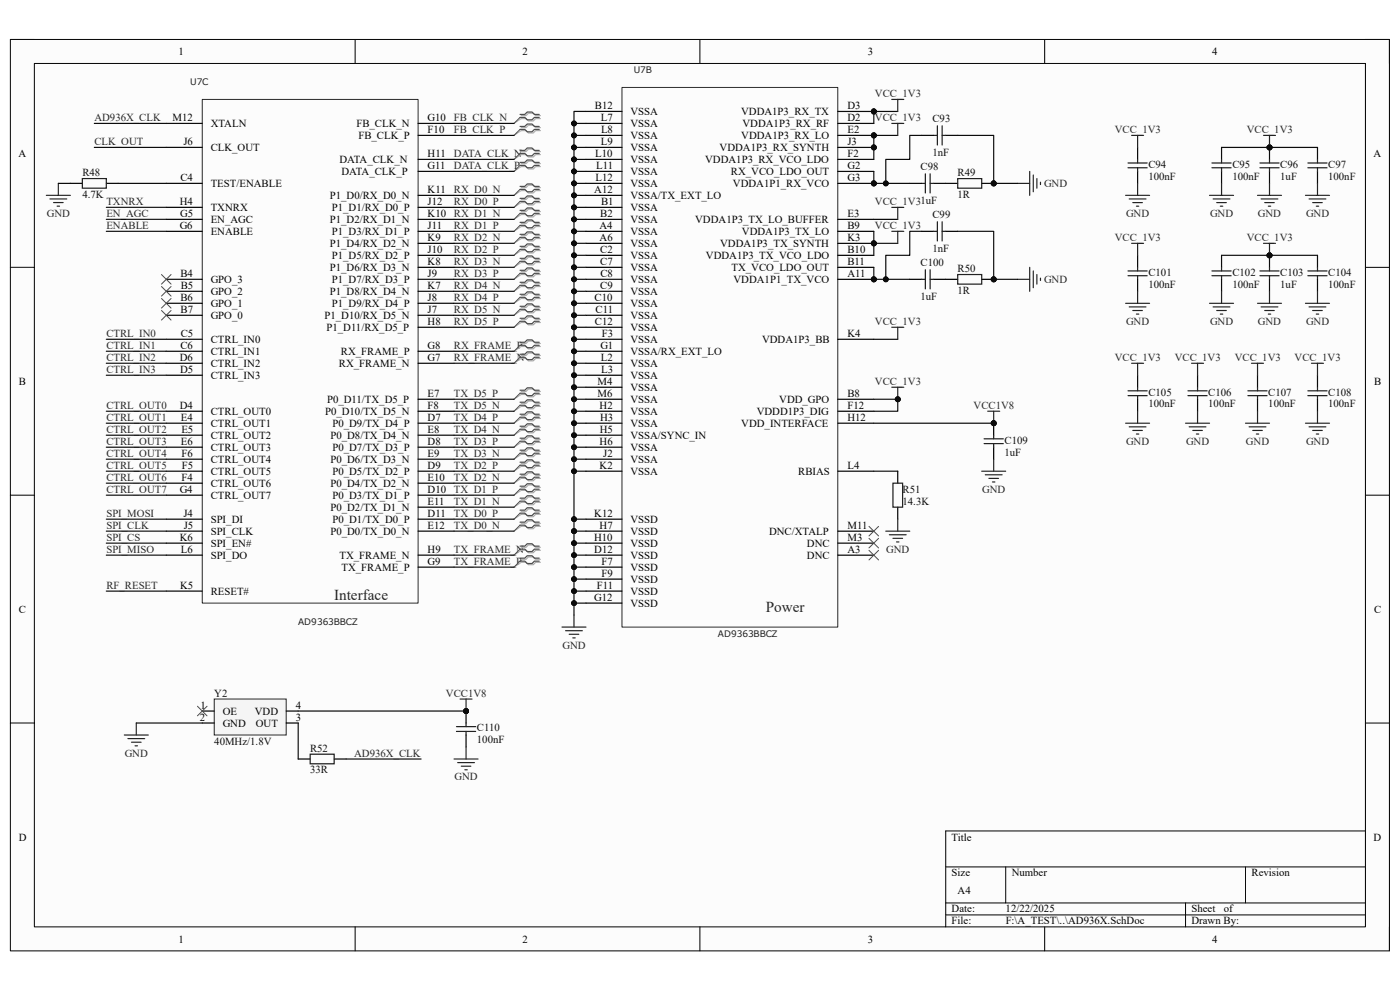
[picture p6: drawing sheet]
<svg xmlns="http://www.w3.org/2000/svg" width="297mm" height="210mm" viewBox="0 0 297 210" stroke-linecap="round" stroke-linejoin="round" font-family="sans-serif">
<defs><g id="words">
<g font-size="3.2" fill="#262626">
<text x="70.9" y="127.2">Interface</text>
<text x="162.5" y="129.8">Power</text>
</g>
<g font-size="2.3">
<text x="37.9" y="11.7">1</text>
<text x="110.9" y="11.7">2</text>
<text x="184.1" y="11.7">3</text>
<text x="257.1" y="11.7">4</text>
<text x="126.2" y="23.1">B12</text>
<text x="179.8" y="23.1">D3</text>
<text x="36.6" y="25.7">M12</text>
<text x="44.7" y="26.9">XTALN</text>
<text x="75.6" y="26.9">FB_CLK_N</text>
<text x="76" y="29.5">FB_CLK_P</text>
<text x="90.7" y="28.2">F10</text>
<text x="90.7" y="25.7">G10</text>
<text x="127.5" y="25.7">L7</text>
<text x="127.5" y="28.2">L8</text>
<text x="133.7" y="24.4">VSSA</text>
<text x="133.7" y="26.9">VSSA</text>
<text x="133.7" y="29.5">VSSA</text>
<text x="157.2" y="24.4">VDDA1P3_RX_TX</text>
<text x="157.3" y="29.5">VDDA1P3_RX_LO</text>
<text x="157.5" y="26.9">VDDA1P3_RX_RF</text>
<text x="179.8" y="25.7">D2</text>
<text x="179.8" y="28.2">E2</text>
<text x="3.9" y="33.3">A</text>
<text x="38.9" y="30.7">J6</text>
<text x="44.7" y="32">CLK_OUT</text>
<text x="72" y="34.6">DATA_CLK_N</text>
<text x="90.7" y="35.9">G11</text>
<text x="90.7" y="33.3">H11</text>
<text x="126.3" y="33.3">L10</text>
<text x="126.5" y="35.9">L11</text>
<text x="127.5" y="30.7">L9</text>
<text x="133.7" y="32">VSSA</text>
<text x="133.7" y="34.6">VSSA</text>
<text x="149.6" y="34.6">VDDA1P3_RX_VCO_LDO</text>
<text x="152.7" y="32">VDDA1P3_RX_SYNTH</text>
<text x="179.8" y="33.3">F2</text>
<text x="179.8" y="35.9">G2</text>
<text x="179.8" y="30.7">J3</text>
<text x="291.4" y="33.3">A</text>
<text x="38.3" y="38.4">C4</text>
<text x="44.7" y="39.7">TEST/ENABLE</text>
<text x="72.4" y="37.1">DATA_CLK_P</text>
<text x="90.7" y="40.9">K11</text>
<text x="126.1" y="40.9">A12</text>
<text x="126.3" y="38.4">L12</text>
<text x="133.7" y="37.1">VSSA</text>
<text x="133.7" y="39.7">VSSA</text>
<text x="155.1" y="37.1">RX_VCO_LDO_OUT</text>
<text x="155.5" y="39.7">VDDA1P1_RX_VCO</text>
<text x="179.8" y="38.4">G3</text>
<text x="38.1" y="43.5">H4</text>
<text x="38.2" y="46">G5</text>
<text x="44.7" y="47.3">EN_AGC</text>
<text x="44.7" y="44.7">TXNRX</text>
<text x="70" y="47.3">P1_D2/RX_D1_N</text>
<text x="70" y="42.2">P1_D0/RX_D0_N</text>
<text x="70.4" y="44.7">P1_D1/RX_D0_P</text>
<text x="90.7" y="43.5">J12</text>
<text x="90.7" y="46">K10</text>
<text x="127.3" y="46">B2</text>
<text x="127.5" y="43.5">B1</text>
<text x="133.7" y="42.2">VSSA/TX_EXT_LO</text>
<text x="133.7" y="44.7">VSSA</text>
<text x="133.7" y="47.3">VSSA</text>
<text x="147.5" y="47.3">VDDA1P3_TX_LO_BUFFER</text>
<text x="179.8" y="46">E3</text>
<text x="38.1" y="48.6">G6</text>
<text x="44.7" y="49.8">ENABLE</text>
<text x="70" y="52.4">P1_D4/RX_D2_N</text>
<text x="70.4" y="49.8">P1_D3/RX_D1_P</text>
<text x="90.7" y="53.6">J10</text>
<text x="90.7" y="48.6">J11</text>
<text x="90.7" y="51.1">K9</text>
<text x="127.2" y="48.6">A4</text>
<text x="127.2" y="51.1">A6</text>
<text x="127.3" y="53.6">C2</text>
<text x="133.7" y="49.8">VSSA</text>
<text x="133.7" y="52.4">VSSA</text>
<text x="152.8" y="52.4">VDDA1P3_TX_SYNTH</text>
<text x="157.4" y="49.8">VDDA1P3_TX_LO</text>
<text x="179.8" y="48.6">B9</text>
<text x="179.8" y="53.6">B10</text>
<text x="179.8" y="51.1">K3</text>
<text x="38.3" y="58.7">B4</text>
<text x="44.7" y="60">GPO_3</text>
<text x="70" y="57.4">P1_D6/RX_D3_N</text>
<text x="70.4" y="60">P1_D7/RX_D3_P</text>
<text x="70.4" y="54.9">P1_D5/RX_D2_P</text>
<text x="90.7" y="58.7">J9</text>
<text x="90.7" y="56.2">K8</text>
<text x="127.3" y="56.2">C7</text>
<text x="127.4" y="58.7">C8</text>
<text x="133.7" y="54.9">VSSA</text>
<text x="133.7" y="57.4">VSSA</text>
<text x="133.7" y="60">VSSA</text>
<text x="149.8" y="54.9">VDDA1P3_TX_VCO_LDO</text>
<text x="155.2" y="57.4">TX_VCO_LDO_OUT</text>
<text x="155.6" y="60">VDDA1P1_TX_VCO</text>
<text x="179.8" y="58.7">A11</text>
<text x="179.8" y="56.2">B11</text>
<text x="38.3" y="63.8">B6</text>
<text x="38.4" y="61.3">B5</text>
<text x="44.7" y="62.6">GPO_2</text>
<text x="44.7" y="65.1">GPO_1</text>
<text x="70" y="62.6">P1_D8/RX_D4_N</text>
<text x="70.4" y="65.1">P1_D9/RX_D4_P</text>
<text x="90.7" y="63.8">J8</text>
<text x="90.7" y="61.3">K7</text>
<text x="126.2" y="63.8">C10</text>
<text x="127.3" y="61.3">C9</text>
<text x="133.7" y="62.6">VSSA</text>
<text x="133.7" y="65.1">VSSA</text>
<text x="38.3" y="66.4">B7</text>
<text x="38.4" y="71.5">C5</text>
<text x="44.7" y="67.6">GPO_0</text>
<text x="68.8" y="67.6">P1_D10/RX_D5_N</text>
<text x="69.3" y="70.2">P1_D11/RX_D5_P</text>
<text x="90.7" y="68.9">H8</text>
<text x="90.7" y="66.4">J7</text>
<text x="126.2" y="68.9">C12</text>
<text x="126.4" y="66.4">C11</text>
<text x="127.7" y="71.5">F3</text>
<text x="133.7" y="67.6">VSSA</text>
<text x="133.7" y="70.2">VSSA</text>
<text x="179.8" y="71.5">K4</text>
<text x="38.1" y="76.5">D6</text>
<text x="38.3" y="74">C6</text>
<text x="44.7" y="72.7">CTRL_IN0</text>
<text x="44.7" y="75.3">CTRL_IN1</text>
<text x="44.7" y="77.8">CTRL_IN2</text>
<text x="71.9" y="77.8">RX_FRAME_N</text>
<text x="72.3" y="75.3">RX_FRAME_P</text>
<text x="90.7" y="76.5">G7</text>
<text x="90.7" y="74">G8</text>
<text x="127.4" y="74">G1</text>
<text x="127.5" y="76.5">L2</text>
<text x="133.7" y="72.7">VSSA</text>
<text x="133.7" y="75.3">VSSA/RX_EXT_LO</text>
<text x="133.7" y="77.8">VSSA</text>
<text x="161.7" y="72.7">VDDA1P3_BB</text>
<text x="4" y="81.6">B</text>
<text x="38.2" y="79.1">D5</text>
<text x="44.7" y="80.3">CTRL_IN3</text>
<text x="126.8" y="81.6">M4</text>
<text x="127.6" y="79.1">L3</text>
<text x="133.7" y="80.3">VSSA</text>
<text x="133.7" y="82.9">VSSA</text>
<text x="291.5" y="81.6">B</text>
<text x="38.1" y="86.7">D4</text>
<text x="38.4" y="89.3">E4</text>
<text x="44.7" y="88">CTRL_OUT0</text>
<text x="69" y="88">P0_D10/TX_D5_N</text>
<text x="69.4" y="85.4">P0_D11/TX_D5_P</text>
<text x="90.7" y="89.3">D7</text>
<text x="90.7" y="84.2">E7</text>
<text x="90.7" y="86.7">F8</text>
<text x="126.8" y="84.2">M6</text>
<text x="127.2" y="86.7">H2</text>
<text x="127.3" y="89.3">H3</text>
<text x="133.7" y="88">VSSA</text>
<text x="133.7" y="85.4">VSSA</text>
<text x="160.5" y="88">VDDD1P3_DIG</text>
<text x="165.3" y="85.4">VDD_GPO</text>
<text x="179.8" y="84.2">B8</text>
<text x="179.8" y="86.7">F12</text>
<text x="179.8" y="89.3">H12</text>
<text x="38.4" y="94.4">E6</text>
<text x="38.5" y="91.8">E5</text>
<text x="44.7" y="90.6">CTRL_OUT1</text>
<text x="44.7" y="93.1">CTRL_OUT2</text>
<text x="44.7" y="95.6">CTRL_OUT3</text>
<text x="70.1" y="93.1">P0_D8/TX_D4_N</text>
<text x="70.5" y="90.6">P0_D9/TX_D4_P</text>
<text x="70.5" y="95.6">P0_D7/TX_D3_P</text>
<text x="90.7" y="94.4">D8</text>
<text x="90.7" y="91.8">E8</text>
<text x="127.2" y="94.4">H6</text>
<text x="127.3" y="91.8">H5</text>
<text x="133.7" y="90.6">VSSA</text>
<text x="133.7" y="93.1">VSSA/SYNC_IN</text>
<text x="133.7" y="95.6">VSSA</text>
<text x="157.3" y="90.6">VDD_INTERFACE</text>
<text x="38.5" y="102">F4</text>
<text x="38.5" y="96.9">F6</text>
<text x="38.6" y="99.4">F5</text>
<text x="44.7" y="100.7">CTRL_OUT5</text>
<text x="44.7" y="98.2">CTRL_OUT4</text>
<text x="70.1" y="98.2">P0_D6/TX_D3_N</text>
<text x="70.5" y="100.7">P0_D5/TX_D2_P</text>
<text x="90.7" y="99.4">D9</text>
<text x="90.7" y="96.9">E9</text>
<text x="90.7" y="102">E10</text>
<text x="127.2" y="99.4">K2</text>
<text x="128" y="96.9">J2</text>
<text x="133.7" y="98.2">VSSA</text>
<text x="133.7" y="100.7">VSSA</text>
<text x="169.3" y="100.7">RBIAS</text>
<text x="179.8" y="99.4">L4</text>
<text x="38.1" y="104.5">G4</text>
<text x="44.7" y="103.3">CTRL_OUT6</text>
<text x="44.7" y="105.8">CTRL_OUT7</text>
<text x="70.1" y="103.3">P0_D4/TX_D2_N</text>
<text x="70.5" y="105.8">P0_D3/TX_D1_P</text>
<text x="90.7" y="104.5">D10</text>
<text x="90.7" y="107.1">E11</text>
<text x="38.9" y="109.6">J4</text>
<text x="39" y="112.1">J5</text>
<text x="44.7" y="110.9">SPI_DI</text>
<text x="44.7" y="113.4">SPI_CLK</text>
<text x="70.1" y="108.3">P0_D2/TX_D1_N</text>
<text x="70.1" y="113.4">P0_D0/TX_D0_N</text>
<text x="70.5" y="110.9">P0_D1/TX_D0_P</text>
<text x="90.7" y="109.6">D11</text>
<text x="90.7" y="112.1">E12</text>
<text x="126.1" y="109.6">K12</text>
<text x="127.2" y="112.1">H7</text>
<text x="133.7" y="113.4">VSSD</text>
<text x="133.7" y="110.9">VSSD</text>
<text x="163.2" y="113.4">DNC/XTALP</text>
<text x="179.8" y="112.1">M11</text>
<text x="38.1" y="114.7">K6</text>
<text x="38.4" y="117.3">L6</text>
<text x="44.7" y="116">SPI_EN#</text>
<text x="44.7" y="118.5">SPI_DO</text>
<text x="72" y="118.5">TX_FRAME_N</text>
<text x="90.7" y="119.8">G9</text>
<text x="90.7" y="117.3">H9</text>
<text x="126" y="114.7">H10</text>
<text x="126.1" y="117.3">D12</text>
<text x="127.6" y="119.8">F7</text>
<text x="133.7" y="118.5">VSSD</text>
<text x="133.7" y="116">VSSD</text>
<text x="171.2" y="118.5">DNC</text>
<text x="171.2" y="116">DNC</text>
<text x="179.8" y="117.3">A3</text>
<text x="179.8" y="114.7">M3</text>
<text x="38.2" y="124.9">K5</text>
<text x="72.4" y="121.1">TX_FRAME_P</text>
<text x="126.6" y="124.9">F11</text>
<text x="127.6" y="122.3">F9</text>
<text x="133.7" y="121.1">VSSD</text>
<text x="133.7" y="123.6">VSSD</text>
<text x="4" y="130">C</text>
<text x="44.7" y="126.2">RESET#</text>
<text x="126.1" y="127.4">G12</text>
<text x="133.7" y="126.2">VSSD</text>
<text x="133.7" y="128.7">VSSD</text>
<text x="291.5" y="130">C</text>
<text x="42.4" y="152.9">2</text>
<text x="42.5" y="150.3">1</text>
<text x="47.2" y="151.6">OE</text>
<text x="47.2" y="154.1">GND</text>
<text x="54.1" y="151.6">VDD</text>
<text x="54.3" y="154.1">OUT</text>
<text x="62.7" y="152.9">3</text>
<text x="62.7" y="150.3">4</text>
<text x="4" y="178.3">D</text>
<text x="201.9" y="178.3">Title</text>
<text x="291.4" y="178.3">D</text>
<text x="201.9" y="185.9">Size</text>
<text x="214.6" y="185.9">Number</text>
<text x="265.5" y="185.9">Revision</text>
<text x="203.2" y="189.7">A4</text>
<text x="201.9" y="193.5">Date:</text>
<text x="201.9" y="196.1">File:</text>
<text x="213.3" y="193.5">12/22/2025</text>
<text x="213.4" y="196.1">F:\A_TEST\..\AD936X.SchDoc</text>
<text x="252.8" y="193.5">Sheet</text>
<text x="252.8" y="196.1">Drawn By:</text>
<text x="259.6" y="193.5">of</text>
<text x="37.9" y="199.9">1</text>
<text x="110.9" y="199.9">2</text>
<text x="184.1" y="199.9">3</text>
<text x="257.1" y="199.9">4</text>
</g>
<g font-size="2.3" fill="#262626">
<text x="185.6" y="20.6">VCC_1V3</text>
<text x="20" y="25.7">AD936X_CLK</text>
<text x="96.3" y="25.7">FB_CLK_N</text>
<text x="96.3" y="28.2">FB_CLK_P</text>
<text x="185.6" y="25.7">VCC_1V3</text>
<text x="236.5" y="28.2">VCC_1V3</text>
<text x="264.5" y="28.2">VCC_1V3</text>
<text x="20" y="30.7">CLK_OUT</text>
<text x="96.3" y="33.3">DATA_CLK_N</text>
<text x="96.3" y="35.9">DATA_CLK_P</text>
<text x="96.3" y="40.9">RX_D0_N</text>
<text x="221.5" y="39.7">GND</text>
<text x="9.9" y="46">GND</text>
<text x="22.6" y="43.5">TXNRX</text>
<text x="22.6" y="46">EN_AGC</text>
<text x="96.3" y="43.5">RX_D0_P</text>
<text x="96.3" y="46">RX_D1_N</text>
<text x="185.6" y="43.5">VCC_1V31uF</text>
<text x="238.9" y="46">GND</text>
<text x="256.7" y="46">GND</text>
<text x="266.9" y="46">GND</text>
<text x="277.1" y="46">GND</text>
<text x="22.6" y="48.6">ENABLE</text>
<text x="96.3" y="48.6">RX_D1_P</text>
<text x="96.3" y="51.1">RX_D2_N</text>
<text x="96.3" y="53.6">RX_D2_P</text>
<text x="185.6" y="48.6">VCC_1V3</text>
<text x="236.5" y="51.1">VCC_1V3</text>
<text x="264.5" y="51.1">VCC_1V3</text>
<text x="96.3" y="56.2">RX_D3_N</text>
<text x="96.3" y="58.7">RX_D3_P</text>
<text x="221.5" y="60">GND</text>
<text x="96.3" y="61.3">RX_D4_N</text>
<text x="96.3" y="63.8">RX_D4_P</text>
<text x="22.6" y="71.5">CTRL_IN0</text>
<text x="96.3" y="66.4">RX_D5_N</text>
<text x="96.3" y="68.9">RX_D5_P</text>
<text x="185.6" y="68.9">VCC_1V3</text>
<text x="238.9" y="68.9">GND</text>
<text x="256.7" y="68.9">GND</text>
<text x="266.9" y="68.9">GND</text>
<text x="277.1" y="68.9">GND</text>
<text x="22.6" y="74">CTRL_IN1</text>
<text x="22.6" y="76.5">CTRL_IN2</text>
<text x="96.3" y="74">RX_FRAME_P</text>
<text x="96.3" y="76.5">RX_FRAME_N</text>
<text x="236.5" y="76.5">VCC_1V3</text>
<text x="249.2" y="76.5">VCC_1V3</text>
<text x="262" y="76.5">VCC_1V3</text>
<text x="274.7" y="76.5">VCC_1V3</text>
<text x="22.6" y="79.1">CTRL_IN3</text>
<text x="185.6" y="81.6">VCC_1V3</text>
<text x="22.6" y="86.7">CTRL_OUT0</text>
<text x="22.6" y="89.3">CTRL_OUT1</text>
<text x="96.3" y="84.2">TX_D5_P</text>
<text x="96.3" y="86.7">TX_D5_N</text>
<text x="96.3" y="89.3">TX_D4_P</text>
<text x="206.5" y="86.7">VCC1V8</text>
<text x="22.6" y="91.8">CTRL_OUT2</text>
<text x="22.6" y="94.4">CTRL_OUT3</text>
<text x="96.3" y="91.8">TX_D4_N</text>
<text x="96.3" y="94.4">TX_D3_P</text>
<text x="238.9" y="94.4">GND</text>
<text x="251.6" y="94.4">GND</text>
<text x="264.3" y="94.4">GND</text>
<text x="277.1" y="94.4">GND</text>
<text x="22.6" y="96.9">CTRL_OUT4</text>
<text x="22.6" y="99.4">CTRL_OUT5</text>
<text x="22.6" y="102">CTRL_OUT6</text>
<text x="96.3" y="96.9">TX_D3_N</text>
<text x="96.3" y="99.4">TX_D2_P</text>
<text x="96.3" y="102">TX_D2_N</text>
<text x="22.6" y="104.5">CTRL_OUT7</text>
<text x="96.3" y="104.5">TX_D1_P</text>
<text x="96.3" y="107.1">TX_D1_N</text>
<text x="208.4" y="104.5">GND</text>
<text x="22.6" y="109.6">SPI_MOSI</text>
<text x="22.6" y="112.1">SPI_CLK</text>
<text x="96.3" y="109.6">TX_D0_P</text>
<text x="96.3" y="112.1">TX_D0_N</text>
<text x="22.6" y="114.7">SPI_CS</text>
<text x="22.6" y="117.3">SPI_MISO</text>
<text x="96.3" y="117.3">TX_FRAME_N</text>
<text x="96.3" y="119.8">TX_FRAME_P</text>
<text x="188" y="117.3">GND</text>
<text x="22.6" y="124.9">RF_RESET</text>
<text x="119.3" y="137.6">GND</text>
<text x="94.6" y="147.8">VCC1V8</text>
<text x="26.5" y="160.5">GND</text>
<text x="75.1" y="160.5">AD936X_CLK</text>
<text x="96.4" y="165.6">GND</text>
</g>
<g font-size="2.3" fill="#0e0e0e">
<text x="197.8" y="25.9">C93</text>
<text x="197.8" y="33">1nF</text>
<text x="243.6" y="35.6">C94</text>
<text x="261.5" y="35.6">C95</text>
<text x="271.6" y="35.6">C96</text>
<text x="281.8" y="35.6">C97</text>
<text x="17.5" y="42">4.7K</text>
<text x="17.5" y="37.4">R48</text>
<text x="195.3" y="36.1">C98</text>
<text x="203.2" y="42">1R</text>
<text x="203.2" y="37.4">R49</text>
<text x="243.6" y="38.1">100nF</text>
<text x="261.5" y="38.1">100nF</text>
<text x="271.6" y="38.1">1uF</text>
<text x="281.8" y="38.1">100nF</text>
<text x="197.8" y="46.3">C99</text>
<text x="197.8" y="53.4">1nF</text>
<text x="195.3" y="56.4">C100</text>
<text x="203.2" y="57.7">R50</text>
<text x="243.6" y="58.5">C101</text>
<text x="261.5" y="58.5">C102</text>
<text x="271.6" y="58.5">C103</text>
<text x="281.8" y="58.5">C104</text>
<text x="195.3" y="63.6">1uF</text>
<text x="203.2" y="62.3">1R</text>
<text x="243.6" y="61">100nF</text>
<text x="261.5" y="61">100nF</text>
<text x="271.6" y="61">1uF</text>
<text x="281.8" y="61">100nF</text>
<text x="243.6" y="83.9">C105</text>
<text x="256.3" y="83.9">C106</text>
<text x="269.1" y="83.9">C107</text>
<text x="281.8" y="83.9">C108</text>
<text x="243.6" y="86.4">100nF</text>
<text x="256.3" y="86.4">100nF</text>
<text x="269.1" y="86.4">100nF</text>
<text x="281.8" y="86.4">100nF</text>
<text x="213.1" y="94.1">C109</text>
<text x="213.1" y="96.6">1uF</text>
<text x="191.5" y="107.1">14.3K</text>
<text x="191.5" y="104.5">R51</text>
<text x="45.5" y="147.8">Y2</text>
<text x="101.2" y="155.2">C110</text>
<text x="45.5" y="157.9">40MHz/1.8V</text>
<text x="65.8" y="159.5">R52</text>
<text x="101.2" y="157.7">100nF</text>
<text x="65.8" y="164">33R</text>
</g>
<g font-size="1.9" fill="#1c1c1c">
<text x="134.5" y="15.6">U7B</text>
<text x="40.3" y="18.1">U7C</text>
<text x="63.2" y="132.6">AD9363BBCZ</text>
<text x="152.3" y="135.2">AD9363BBCZ</text>
</g>
</g></defs>
<path d="M2.2 8.4h292.6v193.3h-292.6z" fill-rule="evenodd" fill="#fcfcfc"/>
<path d="M2.2 8.4h292.6v193.3h-292.6z" fill="none" stroke="#000" stroke-width=".21"/>
<path d="M7.3 13.5h282.4v183.1h-282.4z" fill-rule="evenodd" fill="#fcfcfc"/>
<g fill="none" stroke="#000" stroke-width=".21">
<path d="M2.2 8.4h5.1M7.3 13.5h282.4v183.1h-282.4zM75.3 8.4v5.1M148.5 8.4v5.1M221.6 8.4v5.1M289.7 8.4h5.1v5.1M2.2 56.7h5.1M289.7 56.7h5.1M2.2 105h5.1M289.7 105.1h5.1M2.2 153.4h5.1M289.7 153.4h5.1"/>
<path d="M289.7 176.3h-89.1v20.3M75.3 196.6v5.1M148.5 196.6v5.1M200.6 183.9h89.1M200.6 191.5h89.1M200.6 194.1h89.1M213.4 183.9v7.6M221.6 196.6v5.1M251.5 191.5v5.1M264.2 183.9v7.6M294.8 196.6v5.1"/>
</g>
<path d="M42.9 21.1h45.8v106.8h-45.8z" fill="none" stroke="#262626" stroke-width=".21"/>
<g fill="none" stroke="#000" stroke-width=".25">
<path d="M14.9 38.9h2.6M22.6 38.9h2.5M35.3 38.9h7.6M35.3 26.2h7.6M35.3 31.3h7.6M88.7 28.7h7.6M88.7 26.2h7.6M88.7 36.4h7.6M88.7 33.8h7.6M35.3 59.3h7.6M35.3 46.5h7.6M35.3 49.1h7.6"/>
<path d="M35.3 44h7.6M88.7 59.3h7.6M88.7 46.5h7.6M88.7 49.1h7.6M88.7 44h7.6M88.7 54.2h7.6M88.7 56.7h7.6M88.7 51.6h7.6M88.7 41.4h7.6M35.3 61.8h7.6M35.3 64.3h7.6M35.3 66.9h7.6"/>
<path d="M35.3 72h7.6M35.3 74.5h7.6M35.3 79.6h7.6M35.3 77.1h7.6M88.7 61.8h7.6M88.7 64.3h7.6M88.7 66.9h7.6M88.7 74.5h7.6M88.7 77.1h7.6M88.7 69.4h7.6M35.3 87.2h7.6M35.3 89.8h7.6"/>
<path d="M35.3 94.9h7.6M35.3 100h7.6M35.3 92.3h7.6M35.3 97.4h7.6M88.7 87.2h7.6M88.7 89.8h7.6M88.7 94.9h7.6M88.7 100h7.6M88.7 92.3h7.6M88.7 84.7h7.6M88.7 97.4h7.6M35.3 105h7.6"/>
<path d="M35.3 110.1h7.6M35.3 102.5h7.6M35.3 112.7h7.6M35.3 117.8h7.6M35.3 115.2h7.6M88.7 105h7.6M88.7 110.1h7.6M88.7 102.5h7.6M88.7 107.6h7.6M88.7 112.7h7.6M88.7 117.8h7.6M35.3 125.4h7.6"/>
<path d="M88.7 120.3h7.6"/>
</g>
<path d="M17.5 37.9h5.1v2h-5.1z" fill="none" stroke="#1c1c1c" stroke-width=".25"/>
<path d="M12.4 38.9v2.5M9.8 41.4h5.1M10.6 42.2h3.6M11.4 43h2M12.1 43.7h.5" fill="none" stroke="#262626" stroke-width=".25"/>
<path d="M45.5 148.3h15.2v7.6h-15.2z" fill-rule="evenodd" fill="#f5f5f5"/>
<path d="M45.5 148.3h15.2v7.6h-15.2z" fill="none" stroke="#262626" stroke-width=".21"/>
<path d="M42.9 150.8h2.6M42.9 153.4h2.6M60.7 150.8h2.6M60.7 153.4h2.6" fill="none" stroke="#000" stroke-width=".25"/>
<path d="M26.4 155.9h5.1M27.1 156.7h3.6M27.9 157.5h2M28.7 158.2h.5M28.9 153.4v2.5M97.6 148.3h2.5M98.9 148.3v2.5" fill="none" stroke="#262626" stroke-width=".25"/>
<circle cx="98.9" cy="150.8" r=".51" fill="#0e0e0e"/>
<circle cx="98.9" cy="150.8" r=".51" fill="none" stroke="#0e0e0e" stroke-width=".21"/>
<circle cx="98.9" cy="150.8" r=".51" fill="#0e0e0e"/>
<circle cx="98.9" cy="150.8" r=".51" fill="none" stroke="#0e0e0e" stroke-width=".21"/>
<path d="M98.9 150.8v2.6M98.9 155.9v2.6" fill="none" stroke="#000" stroke-width=".25"/>
<circle cx="98.9" cy="150.8" r=".51" fill="#0e0e0e"/>
<circle cx="98.9" cy="150.8" r=".51" fill="none" stroke="#0e0e0e" stroke-width=".21"/>
<path d="M65.8 160h5.1v2h-5.1zM96.8 154.1h4.1M96.8 155.2h4.1M98.9 153.4v.7M98.9 155.2v.7" fill="none" stroke="#1c1c1c" stroke-width=".25"/>
<path d="M98.9 158.5v2.5M96.3 161h5.1M97.1 161.8h3.6M97.9 162.5h2M98.6 163.3h.5" fill="none" stroke="#262626" stroke-width=".25"/>
<path d="M63.3 161h2.5M70.9 161h2.5" fill="none" stroke="#000" stroke-width=".25"/>
<g fill="none" stroke="#aeaeae" stroke-width=".25">
<path d="M110.6 24.5h1l.5-.5h1l.5 .5h1M110.6 25.2h1l.5 .5h1l.5-.5h1M110.6 27.1h1l.5-.5h1l.5 .5h1M110.6 27.7h1l.5 .5h1l.5-.5h1M110.6 32.2h1l.5-.6h1l.5 .6h1M110.6 32.8h1l.5 .5h1l.5-.5h1M110.6 34.7h1l.5-.5h1l.5 .5h1M110.6 35.3h1l.5 .6h1l.5-.6h1M110.6 39.8h1l.5-.5h1l.5 .5h1M110.6 40.4h1l.5 .5h1l.5-.5h1M110.6 42.3h1l.5-.5h1l.5 .5h1M110.6 43h1l.5 .5h1l.5-.5h1"/>
<path d="M110.6 44.9h1l.5-.5h1l.5 .5h1M110.6 45.5h1l.5 .5h1l.5-.5h1M110.6 47.4h1l.5-.5h1l.5 .5h1M110.6 48.1h1l.5 .5h1l.5-.5h1M110.6 50h1l.5-.5h1l.5 .5h1M110.6 50.6h1l.5 .5h1l.5-.5h1M110.6 52.5h1l.5-.5h1l.5 .5h1M110.6 53.1h1l.5 .6h1l.5-.6h1M110.6 55.1h1l.5-.6h1l.5 .6h1M110.6 55.7h1l.5 .5h1l.5-.5h1M110.6 57.6h1l.5-.5h1l.5 .5h1M110.6 58.2h1l.5 .5h1l.5-.5h1"/>
<path d="M110.6 60.1h1l.5-.5h1l.5 .5h1M110.6 60.8h1l.5 .5h1l.5-.5h1M110.6 62.7h1l.5-.5h1l.5 .5h1M110.6 63.3h1l.5 .5h1l.5-.5h1M110.6 65.2h1l.5-.5h1l.5 .5h1M110.6 65.9h1l.5 .5h1l.5-.5h1M110.6 67.8h1l.5-.5h1l.5 .5h1M110.6 68.4h1l.5 .5h1l.5-.5h1M110.6 72.9h1l.5-.5h1l.5 .5h1M110.6 73.5h1l.5 .5h1l.5-.5h1M110.6 75.4h1l.5-.5h1l.5 .5h1M110.6 76h1l.5 .6h1l.5-.6h1"/>
<path d="M110.6 83h1l.5-.5h1l.5 .5h1M110.6 83.7h1l.5 .5h1l.5-.5h1M110.6 85.6h1l.5-.5h1l.5 .5h1M110.6 86.2h1l.5 .5h1l.5-.5h1M110.6 88.1h1l.5-.5h1l.5 .5h1M110.6 88.8h1l.5 .5h1l.5-.5h1M110.6 90.7h1l.5-.5h1l.5 .5h1M110.6 91.3h1l.5 .5h1l.5-.5h1M110.6 93.2h1l.5-.5h1l.5 .5h1M110.6 93.9h1l.5 .5h1l.5-.5h1M110.6 95.8h1l.5-.6h1l.5 .6h1M110.6 96.4h1l.5 .5h1l.5-.5h1"/>
<path d="M110.6 98.3h1l.5-.5h1l.5 .5h1M110.6 98.9h1l.5 .5h1l.5-.5h1M110.6 100.8h1l.5-.5h1l.5 .5h1M110.6 101.5h1l.5 .5h1l.5-.5h1M110.6 103.4h1l.5-.5h1l.5 .5h1M110.6 104h1l.5 .5h1l.5-.5h1M110.6 105.9h1l.5-.5h1l.5 .5h1M110.6 106.6h1l.5 .5h1l.5-.5h1M110.6 108.5h1l.5-.5h1l.5 .5h1M110.6 109.1h1l.5 .5h1l.5-.5h1M110.6 111h1l.5-.5h1l.5 .5h1M110.6 111.7h1l.5 .5h1l.5-.5h1"/>
<path d="M110.6 116.1h1l.5-.5h1l.5 .5h1M110.6 116.7h1l.5 .6h1l.5-.6h1M110.6 118.7h1l.5-.6h1l.5 .6h1M110.6 119.3h1l.5 .5h1l.5-.5h1"/>
</g>
<g fill="none" stroke="#aeaeae" stroke-width=".21">
<path d="M110.6 25.2l-1.5 1M110.6 27.7l-1.5 1M110.6 32.8l-1.5 1M110.6 35.3l-1.5 1.1M110.6 40.4l-1.5 1M110.6 43l-1.5 1M110.6 45.5l-1.5 1M110.6 48.1l-1.5 1M110.6 50.6l-1.5 1M110.6 53.1l-1.5 1.1M110.6 55.7l-1.5 1M110.6 58.2l-1.5 1.1"/>
<path d="M110.6 60.8l-1.5 1M110.6 63.3l-1.5 1M110.6 65.9l-1.5 1M110.6 68.4l-1.5 1M110.6 73.5l-1.5 1M110.6 76l-1.5 1.1M110.6 83.7l-1.5 1M110.6 86.2l-1.5 1M110.6 88.8l-1.5 1M110.6 91.3l-1.5 1M110.6 93.9l-1.5 1M110.6 96.4l-1.5 1"/>
<path d="M110.6 98.9l-1.5 1.1M110.6 101.5l-1.5 1M110.6 104l-1.5 1M110.6 106.6l-1.5 1M110.6 109.1l-1.5 1M110.6 111.7l-1.5 1M110.6 116.7l-1.5 1.1M110.6 119.3l-1.5 1"/>
</g>
<g fill="none" stroke="#4c4c4c" stroke-width=".25">
<path d="M110.3 24.3h1l.5-.5h1.1l.5 .5h1M110.3 24.9h1l.5 .5h1.1l.5-.5h1M110.3 26.8h1l.5-.5h1.1l.5 .5h1M110.3 27.5h1l.5 .5h1.1l.5-.5h1M110.3 31.9h1l.5-.5h1.1l.5 .5h1M110.3 32.5h1l.5 .6h1.1l.5-.6h1M110.3 34.4h1l.5-.5h1.1l.5 .5h1M110.3 35.1h1l.5 .5h1.1l.5-.5h1M110.3 39.5h1l.5-.5h1.1l.5 .5h1M110.3 40.2h1l.5 .5h1.1l.5-.5h1M110.3 42.1h1l.5-.5h1.1l.5 .5h1M110.3 42.7h1l.5 .5h1.1l.5-.5h1"/>
<path d="M110.3 44.6h1l.5-.5h1.1l.5 .5h1M110.3 45.3h1l.5 .5h1.1l.5-.5h1M110.3 47.2h1l.5-.5h1.1l.5 .5h1M110.3 47.8h1l.5 .5h1.1l.5-.5h1M110.3 49.7h1l.5-.5h1.1l.5 .5h1M110.3 50.4h1l.5 .5h1.1l.5-.5h1M110.3 52.3h1l.5-.6h1.1l.5 .6h1M110.3 52.9h1l.5 .5h1.1l.5-.5h1M110.3 54.8h1l.5-.5h1.1l.5 .5h1M110.3 55.4h1l.5 .5h1.1l.5-.5h1M110.3 57.3h1l.5-.5h1.1l.5 .5h1M110.3 58h1l.5 .5h1.1l.5-.5h1"/>
<path d="M110.3 59.9h1l.5-.5h1.1l.5 .5h1M110.3 60.5h1l.5 .5h1.1l.5-.5h1M110.3 62.4h1l.5-.5h1.1l.5 .5h1M110.3 63.1h1l.5 .5h1.1l.5-.5h1M110.3 65h1l.5-.5h1.1l.5 .5h1M110.3 65.6h1l.5 .5h1.1l.5-.5h1M110.3 67.5h1l.5-.5h1.1l.5 .5h1M110.3 68.2h1l.5 .5h1.1l.5-.5h1M110.3 72.6h1l.5-.5h1.1l.5 .5h1M110.3 73.2h1l.5 .6h1.1l.5-.6h1M110.3 75.2h1l.5-.6h1.1l.5 .6h1M110.3 75.8h1l.5 .5h1.1l.5-.5h1"/>
<path d="M110.3 82.8h1l.5-.5h1.1l.5 .5h1M110.3 83.4h1l.5 .5h1.1l.5-.5h1M110.3 85.3h1l.5-.5h1.1l.5 .5h1M110.3 86h1l.5 .5h1.1l.5-.5h1M110.3 87.9h1l.5-.5h1.1l.5 .5h1M110.3 88.5h1l.5 .5h1.1l.5-.5h1M110.3 90.4h1l.5-.5h1.1l.5 .5h1M110.3 91.1h1l.5 .5h1.1l.5-.5h1M110.3 93h1l.5-.5h1.1l.5 .5h1M110.3 93.6h1l.5 .5h1.1l.5-.5h1M110.3 95.5h1l.5-.5h1.1l.5 .5h1M110.3 96.1h1l.5 .6h1.1l.5-.6h1"/>
<path d="M110.3 98h1l.5-.5h1.1l.5 .5h1M110.3 98.7h1l.5 .5h1.1l.5-.5h1M110.3 100.6h1l.5-.5h1.1l.5 .5h1M110.3 101.2h1l.5 .5h1.1l.5-.5h1M110.3 103.1h1l.5-.5h1.1l.5 .5h1M110.3 103.8h1l.5 .5h1.1l.5-.5h1M110.3 105.7h1l.5-.5h1.1l.5 .5h1M110.3 106.3h1l.5 .5h1.1l.5-.5h1M110.3 108.2h1l.5-.5h1.1l.5 .5h1M110.3 108.9h1l.5 .5h1.1l.5-.5h1M110.3 110.8h1l.5-.5h1.1l.5 .5h1M110.3 111.4h1l.5 .5h1.1l.5-.5h1"/>
<path d="M110.3 115.9h1l.5-.6h1.1l.5 .6h1M110.3 116.5h1l.5 .5h1.1l.5-.5h1M110.3 118.4h1l.5-.5h1.1l.5 .5h1M110.3 119h1l.5 .5h1.1l.5-.5h1"/>
</g>
<g fill="none" stroke="#4c4c4c" stroke-width=".21">
<path d="M110.3 24.9l-1.2 1.3M110.3 27.5l-1.2 1.2M110.3 32.5l-1.2 1.3M110.3 35.1l-1.2 1.3M34.3 58.2l2 2.1M36.3 58.2l-2 2.1M110.3 40.2l-1.2 1.2M110.3 42.7l-1.2 1.3M110.3 45.3l-1.2 1.2M110.3 47.8l-1.2 1.3M110.3 50.4l-1.2 1.2M110.3 52.9l-1.2 1.3"/>
<path d="M110.3 55.4l-1.2 1.3M110.3 58l-1.2 1.3M34.3 60.8l2 2M34.3 63.3l2 2.1M34.3 65.9l2 2M36.3 60.8l-2 2M36.3 63.3l-2 2.1M36.3 65.9l-2 2M110.3 60.5l-1.2 1.3M110.3 63.1l-1.2 1.2M110.3 65.6l-1.2 1.3M110.3 68.2l-1.2 1.2"/>
<path d="M110.3 73.2l-1.2 1.3M110.3 75.8l-1.2 1.3M110.3 83.4l-1.2 1.3M110.3 86l-1.2 1.2M110.3 88.5l-1.2 1.3M110.3 91.1l-1.2 1.2M110.3 93.6l-1.2 1.3M110.3 96.1l-1.2 1.3M110.3 98.7l-1.2 1.3M110.3 101.2l-1.2 1.3M110.3 103.8l-1.2 1.2M110.3 106.3l-1.2 1.3"/>
<path d="M110.3 108.9l-1.2 1.2M110.3 111.4l-1.2 1.3M110.3 116.5l-1.2 1.3M110.3 119l-1.2 1.3M41.9 149.8l2 2.1M43.9 149.8l-2 2.1"/>
</g>
<circle cx="185.4" cy="59.3" r=".51" fill="#0e0e0e"/>
<circle cx="185.4" cy="59.3" r=".51" fill="none" stroke="#0e0e0e" stroke-width=".21"/>
<circle cx="185.4" cy="23.6" r=".51" fill="#0e0e0e"/>
<circle cx="185.4" cy="23.6" r=".51" fill="none" stroke="#0e0e0e" stroke-width=".21"/>
<circle cx="185.4" cy="28.7" r=".51" fill="#0e0e0e"/>
<circle cx="185.4" cy="28.7" r=".51" fill="none" stroke="#0e0e0e" stroke-width=".21"/>
<circle cx="185.4" cy="38.9" r=".51" fill="#0e0e0e"/>
<circle cx="185.4" cy="38.9" r=".51" fill="none" stroke="#0e0e0e" stroke-width=".21"/>
<circle cx="185.4" cy="31.3" r=".51" fill="#0e0e0e"/>
<circle cx="185.4" cy="31.3" r=".51" fill="none" stroke="#0e0e0e" stroke-width=".21"/>
<circle cx="185.4" cy="51.6" r=".51" fill="#0e0e0e"/>
<circle cx="185.4" cy="51.6" r=".51" fill="none" stroke="#0e0e0e" stroke-width=".21"/>
<path d="M132 18.6h45.7v114.4h-45.7z" fill="none" stroke="#262626" stroke-width=".21"/>
<path d="M124.3 49.1h7.6M124.3 51.6h7.6M177.7 59.3h7.7M177.7 117.8h7.7" fill="none" stroke="#000" stroke-width=".25"/>
<circle cx="185.4" cy="59.3" r=".51" fill="#0e0e0e"/>
<circle cx="185.4" cy="59.3" r=".51" fill="none" stroke="#0e0e0e" stroke-width=".21"/>
<g fill="none" stroke="#000" stroke-width=".25">
<path d="M124.3 23.6h7.6M177.7 23.6h7.7M177.7 26.2h7.7M124.3 41.4h7.6M124.3 44h7.6M124.3 46.5h7.6M124.3 54.2h7.6M124.3 56.7h7.6M124.3 59.3h7.6M177.7 49.1h7.7M177.7 54.2h7.7M177.7 56.7h7.7"/>
<path d="M124.3 61.8h7.6M124.3 64.3h7.6M124.3 66.9h7.6M124.3 69.4h7.6M177.7 84.7h7.7"/>
</g>
<circle cx="185.4" cy="23.6" r=".51" fill="#0e0e0e"/>
<circle cx="185.4" cy="23.6" r=".51" fill="none" stroke="#0e0e0e" stroke-width=".21"/>
<path d="M177.7 28.7h7.7M124.3 117.8h7.6" fill="none" stroke="#000" stroke-width=".25"/>
<circle cx="185.4" cy="28.7" r=".51" fill="#0e0e0e"/>
<circle cx="185.4" cy="28.7" r=".51" fill="none" stroke="#0e0e0e" stroke-width=".21"/>
<path d="M177.7 33.8h7.7M177.7 36.4h7.7M177.7 38.9h7.7M177.7 46.5h7.7M124.3 72h7.6M124.3 74.5h7.6M177.7 87.2h7.7M124.3 120.3h7.6M124.3 122.9h7.6M124.3 125.4h7.6" fill="none" stroke="#000" stroke-width=".25"/>
<circle cx="185.4" cy="38.9" r=".51" fill="#0e0e0e"/>
<circle cx="185.4" cy="38.9" r=".51" fill="none" stroke="#0e0e0e" stroke-width=".21"/>
<path d="M177.7 31.3h7.7M124.3 87.2h7.6M124.3 89.8h7.6M124.3 92.3h7.6M124.3 94.9h7.6M124.3 97.4h7.6M177.7 89.8h7.7M124.3 112.7h7.6M124.3 115.2h7.6M124.3 127.9h7.6" fill="none" stroke="#000" stroke-width=".25"/>
<circle cx="185.4" cy="31.3" r=".51" fill="#0e0e0e"/>
<circle cx="185.4" cy="31.3" r=".51" fill="none" stroke="#0e0e0e" stroke-width=".21"/>
<path d="M177.7 51.6h7.7M124.3 100h7.6" fill="none" stroke="#000" stroke-width=".25"/>
<circle cx="185.4" cy="51.6" r=".51" fill="#0e0e0e"/>
<circle cx="185.4" cy="51.6" r=".51" fill="none" stroke="#0e0e0e" stroke-width=".21"/>
<g fill="none" stroke="#000" stroke-width=".25">
<path d="M124.3 26.2h7.6M124.3 28.7h7.6M124.3 31.3h7.6M124.3 33.8h7.6M124.3 36.4h7.6M124.3 38.9h7.6M193 38.9h2.5M198.1 38.9h2.5M124.3 77.1h7.6M124.3 79.6h7.6M177.7 72h7.7M124.3 82.1h7.6"/>
<path d="M124.3 84.7h7.6M177.7 100h7.7M124.3 110.1h7.6M177.7 115.2h7.7M177.7 112.7h7.7"/>
</g>
<path d="M119.2 133h5.1M120 133.8h3.5M120.8 134.6h2M121.5 135.3h.5M121.8 130.5v2.5" fill="none" stroke="#262626" stroke-width=".25"/>
<path d="M195.5 38.9h.8M196.3 36.9v4M197.3 36.9v4M197.3 38.9h.8" fill="none" stroke="#1c1c1c" stroke-width=".25"/>
<circle cx="210.8" cy="38.9" r=".51" fill="#0e0e0e"/>
<circle cx="210.8" cy="38.9" r=".51" fill="none" stroke="#0e0e0e" stroke-width=".21"/>
<path d="M208.3 38.9h2.5" fill="none" stroke="#000" stroke-width=".25"/>
<circle cx="210.8" cy="38.9" r=".51" fill="#0e0e0e"/>
<circle cx="210.8" cy="38.9" r=".51" fill="none" stroke="#0e0e0e" stroke-width=".21"/>
<path d="M195.5 28.7h2.6M200.6 38.9h2.6M200.6 28.7h2.6M193 59.3h2.5M198.1 59.3h2.5" fill="none" stroke="#000" stroke-width=".25"/>
<path d="M198.1 28.7h.8M198.9 26.7v4.1M199.9 26.7v4.1M199.9 28.7h.7M203.2 37.9h5.1v2h-5.1zM195.5 59.3h.8M196.3 57.2v4.1M197.3 57.2v4.1M197.3 59.3h.8" fill="none" stroke="#1c1c1c" stroke-width=".25"/>
<path d="M215.9 38.9h2.6M218.5 36.4v5M219.2 37.1v3.6M220 37.9v2M220.7 38.7v.5" fill="none" stroke="#262626" stroke-width=".25"/>
<circle cx="210.8" cy="59.3" r=".51" fill="#0e0e0e"/>
<circle cx="210.8" cy="59.3" r=".51" fill="none" stroke="#0e0e0e" stroke-width=".21"/>
<path d="M208.3 59.3h2.5" fill="none" stroke="#000" stroke-width=".25"/>
<circle cx="210.8" cy="59.3" r=".51" fill="#0e0e0e"/>
<circle cx="210.8" cy="59.3" r=".51" fill="none" stroke="#0e0e0e" stroke-width=".21"/>
<path d="M195.5 49.1h2.6M200.6 59.3h2.6M200.6 49.1h2.6" fill="none" stroke="#000" stroke-width=".25"/>
<path d="M198.1 49.1h.8M198.9 47v4.1M199.9 47v4.1M199.9 49.1h.7M203.2 58.2h5.1v2.1h-5.1z" fill="none" stroke="#1c1c1c" stroke-width=".25"/>
<path d="M215.9 59.3h2.6M218.5 56.7v5.1M219.2 57.5v3.5M220 58.2v2.1M220.7 59v.5" fill="none" stroke="#262626" stroke-width=".25"/>
<circle cx="210.8" cy="89.8" r=".51" fill="#0e0e0e"/>
<circle cx="210.8" cy="89.8" r=".51" fill="none" stroke="#0e0e0e" stroke-width=".21"/>
<path d="M210.8 89.8v2.5M210.8 94.9v2.5" fill="none" stroke="#000" stroke-width=".25"/>
<circle cx="210.8" cy="89.8" r=".51" fill="#0e0e0e"/>
<circle cx="210.8" cy="89.8" r=".51" fill="none" stroke="#0e0e0e" stroke-width=".21"/>
<g fill="none" stroke="#1c1c1c" stroke-width=".25">
<path d="M239.3 34.6h4.1M239.3 35.6h4.1M241.3 33.8v.8M241.3 35.6v.8M257.1 34.6h4.1M257.1 35.6h4.1M259.2 33.8v.8M259.2 35.6v.8M208.8 93.1h4.1M208.8 94.1h4.1M210.8 92.3v.8M210.8 94.1v.8"/>
<path d="M189.4 102.5h2.1v5.1h-2.1z"/>
</g>
<g fill="none" stroke="#262626" stroke-width=".25">
<path d="M241.3 38.9v2.5M238.8 41.4h5.1M239.6 42.2h3.5M240.3 43h2.1M241.1 43.7h.5M208.3 100h5.1M210.8 97.4v2.6M187.9 112.7h5.1M188.7 113.4h3.5M189.4 114.2h2.1M190.2 115h.5M190.5 110.1v2.6"/>
<path d="M209 100.7h3.6M209.8 101.5h2M210.6 102.2h.5"/>
</g>
<path d="M241.3 31.3v2.5M241.3 36.4v2.5M259.2 31.3v2.5M259.2 36.4v2.5M190.5 100v2.5M190.5 107.6v2.5" fill="none" stroke="#000" stroke-width=".25"/>
<path d="M184.4 111.7l2 2M184.4 114.2l2 2M184.4 116.7l2 2.1M186.4 111.7l-2 2M186.4 114.2l-2 2M186.4 116.7l-2 2.1" fill="none" stroke="#4c4c4c" stroke-width=".21"/>
<circle cx="269.3" cy="31.3" r=".51" fill="#0e0e0e"/>
<circle cx="269.3" cy="31.3" r=".51" fill="none" stroke="#0e0e0e" stroke-width=".21"/>
<path d="M269.3 31.3v2.5M269.3 36.4v2.5" fill="none" stroke="#000" stroke-width=".25"/>
<circle cx="269.3" cy="31.3" r=".51" fill="#0e0e0e"/>
<circle cx="269.3" cy="31.3" r=".51" fill="none" stroke="#0e0e0e" stroke-width=".21"/>
<g fill="none" stroke="#1c1c1c" stroke-width=".25">
<path d="M267.3 34.6h4.1M267.3 35.6h4.1M269.3 33.8v.8M269.3 35.6v.8M277.5 34.6h4M277.5 35.6h4M279.5 33.8v.8M279.5 35.6v.8M239.3 57.5h4.1M239.3 58.5h4.1M241.3 56.7v.8M241.3 58.5v.8"/>
<path d="M257.1 57.5h4.1M257.1 58.5h4.1M259.2 56.7v.8M259.2 58.5v.8"/>
</g>
<path d="M279.5 31.3v2.5M279.5 36.4v2.5M241.3 54.2v2.5M241.3 59.3v2.5M259.2 54.2v2.5M259.2 59.3v2.5" fill="none" stroke="#000" stroke-width=".25"/>
<g fill="none" stroke="#262626" stroke-width=".25">
<path d="M259.2 38.9v2.5M269.3 38.9v2.5M279.5 38.9v2.5M256.6 41.4h5.1M257.4 42.2h3.5M258.1 43h2.1M258.9 43.7h.5M266.8 41.4h5.1M267.5 42.2h3.6M268.3 43h2M269.1 43.7h.5M277 41.4h5"/>
<path d="M277.7 42.2h3.6M278.5 43h2M279.3 43.7h.5M238.8 64.3h5.1M239.6 65.1h3.5M240.3 65.9h2.1M241.1 66.6h.5M241.3 61.8v2.5"/>
</g>
<circle cx="269.3" cy="54.2" r=".51" fill="#0e0e0e"/>
<circle cx="269.3" cy="54.2" r=".51" fill="none" stroke="#0e0e0e" stroke-width=".21"/>
<path d="M269.3 54.2v2.5M269.3 59.3v2.5" fill="none" stroke="#000" stroke-width=".25"/>
<circle cx="269.3" cy="54.2" r=".51" fill="#0e0e0e"/>
<circle cx="269.3" cy="54.2" r=".51" fill="none" stroke="#0e0e0e" stroke-width=".21"/>
<g fill="none" stroke="#1c1c1c" stroke-width=".25">
<path d="M267.3 57.5h4.1M267.3 58.5h4.1M269.3 56.7v.8M269.3 58.5v.8M277.5 57.5h4M277.5 58.5h4M279.5 56.7v.8M279.5 58.5v.8M239.3 82.9h4.1M239.3 83.9h4.1M241.3 82.1v.8M241.3 83.9v.8"/>
<path d="M252 82.9h4.1M252 83.9h4.1M254.1 82.1v.8M254.1 83.9v.8M264.7 82.9h4.1M264.7 83.9h4.1M266.8 82.1v.8M266.8 83.9v.8M277.5 82.9h4M277.5 83.9h4M279.5 82.1v.8M279.5 83.9v.8"/>
</g>
<path d="M279.5 54.2v2.5M279.5 59.3v2.5M241.3 79.6v2.5M254.1 79.6v2.5M266.8 79.6v2.5M279.5 79.6v2.5M241.3 84.7v2.5M254.1 84.7v2.5M266.8 84.7v2.5M279.5 84.7v2.5" fill="none" stroke="#000" stroke-width=".25"/>
<g fill="none" stroke="#262626" stroke-width=".25">
<path d="M256.6 64.3h5.1M257.4 65.1h3.5M258.1 65.9h2.1M258.9 66.6h.5M259.2 61.8v2.5M266.8 64.3h5.1M267.5 65.1h3.6M268.3 65.9h2M269.1 66.6h.5M269.3 61.8v2.5M277 64.3h5M277.7 65.1h3.6"/>
<path d="M278.5 65.9h2M279.3 66.6h.5M279.5 61.8v2.5M209.5 87.2h2.6M210.8 87.2v2.6M238.8 89.8h5.1M239.6 90.6h3.5M240.3 91.3h2.1M241.1 92.1h.5M241.3 87.2v2.6M251.5 89.8h5.1M252.3 90.6h3.5"/>
<path d="M253 91.3h2.1M253.8 92.1h.5M254.1 87.2v2.6M264.2 89.8h5.1M265 90.6h3.6M265.8 91.3h2M266.5 92.1h.5M266.8 87.2v2.6M277 89.8h5M277.7 90.6h3.6M278.5 91.3h2M279.3 92.1h.5"/>
<path d="M279.5 87.2v2.6"/>
</g>
<circle cx="210.8" cy="89.8" r=".51" fill="#0e0e0e"/>
<circle cx="210.8" cy="89.8" r=".51" fill="none" stroke="#0e0e0e" stroke-width=".21"/>
<g fill="none" stroke="#0e0e0e" stroke-width=".25">
<path d="M20 26.2h15.3M20 31.3h15.3M96.3 26.2h12.8M96.3 28.7h12.8M96.3 33.8h12.8M96.3 36.4h12.8M22.6 44h12.7M22.6 46.5h12.7M22.6 49.1h12.7M96.3 44h12.8M96.3 46.5h12.8M96.3 49.1h12.8"/>
<path d="M96.3 41.4h12.8M96.3 51.6h12.8M96.3 54.2h12.8M96.3 56.7h12.8M96.3 59.3h12.8M22.6 72h12.7M22.6 74.5h12.7M22.6 77.1h12.7M22.6 79.6h12.7M96.3 74.5h12.8M96.3 77.1h12.8M96.3 61.8h12.8"/>
<path d="M96.3 64.3h12.8M96.3 66.9h12.8M96.3 69.4h12.8M96.3 84.7h12.8M96.3 87.2h12.8M96.3 89.8h12.8M96.3 92.3h12.8M96.3 94.9h12.8M96.3 97.4h12.8M96.3 100h12.8M22.6 110.1h12.7M22.6 112.7h12.7"/>
<path d="M22.6 115.2h12.7M22.6 117.8h12.7M96.3 110.1h12.8M96.3 112.7h12.8M96.3 117.8h12.8M96.3 102.5h12.8M96.3 105h12.8M96.3 107.6h12.8M22.6 125.4h12.7M96.3 120.3h12.8M63.3 153.4v7.6M63.3 150.8h35.6"/>
</g>
<circle cx="98.9" cy="150.8" r=".51" fill="#0e0e0e"/>
<circle cx="98.9" cy="150.8" r=".51" fill="none" stroke="#0e0e0e" stroke-width=".21"/>
<g fill="none" stroke="#0e0e0e" stroke-width=".25">
<path d="M12.4 38.9h2.5M25.1 38.9h10.2M185.4 23.6v2.6M22.6 87.2h12.7M22.6 89.8h12.7M22.6 92.3h12.7M22.6 94.9h12.7M22.6 97.4h12.7M22.6 100h12.7M22.6 102.5h12.7M22.6 105h12.7M28.9 153.4h14"/>
<path d="M73.4 161h15.9"/>
</g>
<circle cx="185.4" cy="23.6" r=".51" fill="#0e0e0e"/>
<circle cx="185.4" cy="23.6" r=".51" fill="none" stroke="#0e0e0e" stroke-width=".21"/>
<path d="M185.4 23.6h5.1" fill="none" stroke="#0e0e0e" stroke-width=".25"/>
<circle cx="185.4" cy="23.6" r=".51" fill="#0e0e0e"/>
<circle cx="185.4" cy="23.6" r=".51" fill="none" stroke="#0e0e0e" stroke-width=".21"/>
<path d="M185.4 28.7v5.1" fill="none" stroke="#0e0e0e" stroke-width=".25"/>
<circle cx="185.4" cy="31.3" r=".51" fill="#0e0e0e"/>
<circle cx="185.4" cy="31.3" r=".51" fill="none" stroke="#0e0e0e" stroke-width=".21"/>
<circle cx="185.4" cy="28.7" r=".51" fill="#0e0e0e"/>
<circle cx="185.4" cy="28.7" r=".51" fill="none" stroke="#0e0e0e" stroke-width=".21"/>
<path d="M185.4 28.7h5.1" fill="none" stroke="#0e0e0e" stroke-width=".25"/>
<circle cx="185.4" cy="28.7" r=".51" fill="#0e0e0e"/>
<circle cx="185.4" cy="28.7" r=".51" fill="none" stroke="#0e0e0e" stroke-width=".21"/>
<path d="M185.4 36.4v2.5" fill="none" stroke="#0e0e0e" stroke-width=".25"/>
<circle cx="185.4" cy="38.9" r=".51" fill="#0e0e0e"/>
<circle cx="185.4" cy="38.9" r=".51" fill="none" stroke="#0e0e0e" stroke-width=".21"/>
<path d="M195.5 28.7h-2.5v5.1h-5.1v5.1" fill="none" stroke="#0e0e0e" stroke-width=".25"/>
<circle cx="187.9" cy="38.9" r=".51" fill="#0e0e0e"/>
<circle cx="187.9" cy="38.9" r=".51" fill="none" stroke="#0e0e0e" stroke-width=".21"/>
<path d="M203.2 28.7h7.6v10.2" fill="none" stroke="#0e0e0e" stroke-width=".25"/>
<circle cx="210.8" cy="38.9" r=".51" fill="#0e0e0e"/>
<circle cx="210.8" cy="38.9" r=".51" fill="none" stroke="#0e0e0e" stroke-width=".21"/>
<path d="M210.8 38.9h5.1" fill="none" stroke="#0e0e0e" stroke-width=".25"/>
<circle cx="210.8" cy="38.9" r=".51" fill="#0e0e0e"/>
<circle cx="210.8" cy="38.9" r=".51" fill="none" stroke="#0e0e0e" stroke-width=".21"/>
<path d="M185.4 46.5h5.1M185.4 51.6h5.1" fill="none" stroke="#0e0e0e" stroke-width=".25"/>
<circle cx="185.4" cy="51.6" r=".51" fill="#0e0e0e"/>
<circle cx="185.4" cy="51.6" r=".51" fill="none" stroke="#0e0e0e" stroke-width=".21"/>
<path d="M195.5 49.1h-2.5v5.1h-5.1v5.1" fill="none" stroke="#0e0e0e" stroke-width=".25"/>
<circle cx="187.9" cy="59.3" r=".51" fill="#0e0e0e"/>
<circle cx="187.9" cy="59.3" r=".51" fill="none" stroke="#0e0e0e" stroke-width=".21"/>
<path d="M203.2 49.1h7.6v10.2" fill="none" stroke="#0e0e0e" stroke-width=".25"/>
<circle cx="210.8" cy="59.3" r=".51" fill="#0e0e0e"/>
<circle cx="210.8" cy="59.3" r=".51" fill="none" stroke="#0e0e0e" stroke-width=".21"/>
<path d="M210.8 59.3h5.1" fill="none" stroke="#0e0e0e" stroke-width=".25"/>
<circle cx="210.8" cy="59.3" r=".51" fill="#0e0e0e"/>
<circle cx="210.8" cy="59.3" r=".51" fill="none" stroke="#0e0e0e" stroke-width=".21"/>
<path d="M185.4 56.7v2.6" fill="none" stroke="#0e0e0e" stroke-width=".25"/>
<circle cx="185.4" cy="59.3" r=".51" fill="#0e0e0e"/>
<circle cx="185.4" cy="59.3" r=".51" fill="none" stroke="#0e0e0e" stroke-width=".21"/>
<path d="M121.8 49.1h2.5M185.4 72h5.1M185.4 100h5.1" fill="none" stroke="#0e0e0e" stroke-width=".25"/>
<circle cx="121.8" cy="49.1" r=".51" fill="#0e0e0e"/>
<circle cx="121.8" cy="49.1" r=".51" fill="none" stroke="#0e0e0e" stroke-width=".21"/>
<path d="M121.8 51.6h2.5" fill="none" stroke="#0e0e0e" stroke-width=".25"/>
<circle cx="121.8" cy="51.6" r=".51" fill="#0e0e0e"/>
<circle cx="121.8" cy="51.6" r=".51" fill="none" stroke="#0e0e0e" stroke-width=".21"/>
<path d="M121.8 46.5h2.5" fill="none" stroke="#0e0e0e" stroke-width=".25"/>
<circle cx="121.8" cy="46.5" r=".51" fill="#0e0e0e"/>
<circle cx="121.8" cy="46.5" r=".51" fill="none" stroke="#0e0e0e" stroke-width=".21"/>
<path d="M121.8 54.2h2.5" fill="none" stroke="#0e0e0e" stroke-width=".25"/>
<circle cx="121.8" cy="54.2" r=".51" fill="#0e0e0e"/>
<circle cx="121.8" cy="54.2" r=".51" fill="none" stroke="#0e0e0e" stroke-width=".21"/>
<path d="M121.8 56.7h2.5" fill="none" stroke="#0e0e0e" stroke-width=".25"/>
<circle cx="121.8" cy="56.7" r=".51" fill="#0e0e0e"/>
<circle cx="121.8" cy="56.7" r=".51" fill="none" stroke="#0e0e0e" stroke-width=".21"/>
<path d="M121.8 59.3h2.5" fill="none" stroke="#0e0e0e" stroke-width=".25"/>
<circle cx="121.8" cy="59.3" r=".51" fill="#0e0e0e"/>
<circle cx="121.8" cy="59.3" r=".51" fill="none" stroke="#0e0e0e" stroke-width=".21"/>
<path d="M121.8 61.8h2.5" fill="none" stroke="#0e0e0e" stroke-width=".25"/>
<circle cx="121.8" cy="61.8" r=".51" fill="#0e0e0e"/>
<circle cx="121.8" cy="61.8" r=".51" fill="none" stroke="#0e0e0e" stroke-width=".21"/>
<path d="M121.8 64.3h2.5" fill="none" stroke="#0e0e0e" stroke-width=".25"/>
<circle cx="121.8" cy="64.3" r=".51" fill="#0e0e0e"/>
<circle cx="121.8" cy="64.3" r=".51" fill="none" stroke="#0e0e0e" stroke-width=".21"/>
<path d="M121.8 66.9h2.5" fill="none" stroke="#0e0e0e" stroke-width=".25"/>
<circle cx="121.8" cy="66.9" r=".51" fill="#0e0e0e"/>
<circle cx="121.8" cy="66.9" r=".51" fill="none" stroke="#0e0e0e" stroke-width=".21"/>
<path d="M121.8 69.4h2.5" fill="none" stroke="#0e0e0e" stroke-width=".25"/>
<circle cx="121.8" cy="69.4" r=".51" fill="#0e0e0e"/>
<circle cx="121.8" cy="69.4" r=".51" fill="none" stroke="#0e0e0e" stroke-width=".21"/>
<path d="M121.8 117.8h2.5" fill="none" stroke="#0e0e0e" stroke-width=".25"/>
<circle cx="121.8" cy="117.8" r=".51" fill="#0e0e0e"/>
<circle cx="121.8" cy="117.8" r=".51" fill="none" stroke="#0e0e0e" stroke-width=".21"/>
<path d="M121.8 120.3h2.5" fill="none" stroke="#0e0e0e" stroke-width=".25"/>
<circle cx="121.8" cy="120.3" r=".51" fill="#0e0e0e"/>
<circle cx="121.8" cy="120.3" r=".51" fill="none" stroke="#0e0e0e" stroke-width=".21"/>
<path d="M121.8 122.9h2.5" fill="none" stroke="#0e0e0e" stroke-width=".25"/>
<circle cx="121.8" cy="122.9" r=".51" fill="#0e0e0e"/>
<circle cx="121.8" cy="122.9" r=".51" fill="none" stroke="#0e0e0e" stroke-width=".21"/>
<path d="M121.8 125.4h2.5" fill="none" stroke="#0e0e0e" stroke-width=".25"/>
<circle cx="121.8" cy="125.4" r=".51" fill="#0e0e0e"/>
<circle cx="121.8" cy="125.4" r=".51" fill="none" stroke="#0e0e0e" stroke-width=".21"/>
<path d="M121.8 127.9h2.5" fill="none" stroke="#0e0e0e" stroke-width=".25"/>
<circle cx="121.8" cy="127.9" r=".51" fill="#0e0e0e"/>
<circle cx="121.8" cy="127.9" r=".51" fill="none" stroke="#0e0e0e" stroke-width=".21"/>
<path d="M121.8 87.2h2.5" fill="none" stroke="#0e0e0e" stroke-width=".25"/>
<circle cx="121.8" cy="87.2" r=".51" fill="#0e0e0e"/>
<circle cx="121.8" cy="87.2" r=".51" fill="none" stroke="#0e0e0e" stroke-width=".21"/>
<path d="M121.8 112.7h2.5" fill="none" stroke="#0e0e0e" stroke-width=".25"/>
<circle cx="121.8" cy="112.7" r=".51" fill="#0e0e0e"/>
<circle cx="121.8" cy="112.7" r=".51" fill="none" stroke="#0e0e0e" stroke-width=".21"/>
<path d="M121.8 115.2h2.5" fill="none" stroke="#0e0e0e" stroke-width=".25"/>
<circle cx="121.8" cy="115.2" r=".51" fill="#0e0e0e"/>
<circle cx="121.8" cy="115.2" r=".51" fill="none" stroke="#0e0e0e" stroke-width=".21"/>
<path d="M121.8 97.4h2.5" fill="none" stroke="#0e0e0e" stroke-width=".25"/>
<circle cx="121.8" cy="97.4" r=".51" fill="#0e0e0e"/>
<circle cx="121.8" cy="97.4" r=".51" fill="none" stroke="#0e0e0e" stroke-width=".21"/>
<path d="M121.8 79.6h2.5" fill="none" stroke="#0e0e0e" stroke-width=".25"/>
<circle cx="121.8" cy="79.6" r=".51" fill="#0e0e0e"/>
<circle cx="121.8" cy="79.6" r=".51" fill="none" stroke="#0e0e0e" stroke-width=".21"/>
<path d="M121.8 28.7h2.5" fill="none" stroke="#0e0e0e" stroke-width=".25"/>
<circle cx="121.8" cy="28.7" r=".51" fill="#0e0e0e"/>
<circle cx="121.8" cy="28.7" r=".51" fill="none" stroke="#0e0e0e" stroke-width=".21"/>
<path d="M121.8 31.3h2.5" fill="none" stroke="#0e0e0e" stroke-width=".25"/>
<circle cx="121.8" cy="31.3" r=".51" fill="#0e0e0e"/>
<circle cx="121.8" cy="31.3" r=".51" fill="none" stroke="#0e0e0e" stroke-width=".21"/>
<path d="M121.8 33.8h2.5" fill="none" stroke="#0e0e0e" stroke-width=".25"/>
<circle cx="121.8" cy="33.8" r=".51" fill="#0e0e0e"/>
<circle cx="121.8" cy="33.8" r=".51" fill="none" stroke="#0e0e0e" stroke-width=".21"/>
<path d="M121.8 36.4h2.5" fill="none" stroke="#0e0e0e" stroke-width=".25"/>
<circle cx="121.8" cy="36.4" r=".51" fill="#0e0e0e"/>
<circle cx="121.8" cy="36.4" r=".51" fill="none" stroke="#0e0e0e" stroke-width=".21"/>
<path d="M121.8 82.1h2.5" fill="none" stroke="#0e0e0e" stroke-width=".25"/>
<circle cx="121.8" cy="82.1" r=".51" fill="#0e0e0e"/>
<circle cx="121.8" cy="82.1" r=".51" fill="none" stroke="#0e0e0e" stroke-width=".21"/>
<path d="M121.8 84.7h2.5" fill="none" stroke="#0e0e0e" stroke-width=".25"/>
<circle cx="121.8" cy="84.7" r=".51" fill="#0e0e0e"/>
<circle cx="121.8" cy="84.7" r=".51" fill="none" stroke="#0e0e0e" stroke-width=".21"/>
<path d="M124.3 23.6h-2.5v2.6" fill="none" stroke="#0e0e0e" stroke-width=".25"/>
<circle cx="121.8" cy="26.2" r=".51" fill="#0e0e0e"/>
<circle cx="121.8" cy="26.2" r=".51" fill="none" stroke="#0e0e0e" stroke-width=".21"/>
<path d="M185.4 84.7h5.1" fill="none" stroke="#0e0e0e" stroke-width=".25"/>
<circle cx="190.5" cy="84.7" r=".51" fill="#0e0e0e"/>
<circle cx="190.5" cy="84.7" r=".51" fill="none" stroke="#0e0e0e" stroke-width=".21"/>
<path d="M185.4 89.8h25.4" fill="none" stroke="#0e0e0e" stroke-width=".25"/>
<circle cx="210.8" cy="89.8" r=".51" fill="#0e0e0e"/>
<circle cx="210.8" cy="89.8" r=".51" fill="none" stroke="#0e0e0e" stroke-width=".21"/>
<path d="M190.5 84.7v2.5h-5.1" fill="none" stroke="#0e0e0e" stroke-width=".25"/>
<circle cx="190.5" cy="84.7" r=".51" fill="#0e0e0e"/>
<circle cx="190.5" cy="84.7" r=".51" fill="none" stroke="#0e0e0e" stroke-width=".21"/>
<path d="M259.2 31.3h20.3" fill="none" stroke="#0e0e0e" stroke-width=".25"/>
<circle cx="269.3" cy="31.3" r=".51" fill="#0e0e0e"/>
<circle cx="269.3" cy="31.3" r=".51" fill="none" stroke="#0e0e0e" stroke-width=".21"/>
<path d="M259.2 54.2h20.3" fill="none" stroke="#0e0e0e" stroke-width=".25"/>
<circle cx="269.3" cy="54.2" r=".51" fill="#0e0e0e"/>
<circle cx="269.3" cy="54.2" r=".51" fill="none" stroke="#0e0e0e" stroke-width=".21"/>
<path d="M121.8 38.9v2.5h2.5" fill="none" stroke="#0e0e0e" stroke-width=".25"/>
<circle cx="121.8" cy="38.9" r=".51" fill="#0e0e0e"/>
<circle cx="121.8" cy="38.9" r=".51" fill="none" stroke="#0e0e0e" stroke-width=".21"/>
<circle cx="121.8" cy="41.4" r=".51" fill="#0e0e0e"/>
<circle cx="121.8" cy="41.4" r=".51" fill="none" stroke="#0e0e0e" stroke-width=".21"/>
<path d="M121.8 72v2.5h2.5" fill="none" stroke="#0e0e0e" stroke-width=".25"/>
<circle cx="121.8" cy="72" r=".51" fill="#0e0e0e"/>
<circle cx="121.8" cy="72" r=".51" fill="none" stroke="#0e0e0e" stroke-width=".21"/>
<circle cx="121.8" cy="74.5" r=".51" fill="#0e0e0e"/>
<circle cx="121.8" cy="74.5" r=".51" fill="none" stroke="#0e0e0e" stroke-width=".21"/>
<path d="M121.8 41.4v2.6" fill="none" stroke="#0e0e0e" stroke-width=".25"/>
<circle cx="121.8" cy="41.4" r=".51" fill="#0e0e0e"/>
<circle cx="121.8" cy="41.4" r=".51" fill="none" stroke="#0e0e0e" stroke-width=".21"/>
<circle cx="121.8" cy="44" r=".51" fill="#0e0e0e"/>
<circle cx="121.8" cy="44" r=".51" fill="none" stroke="#0e0e0e" stroke-width=".21"/>
<path d="M121.8 110.1h2.5" fill="none" stroke="#0e0e0e" stroke-width=".25"/>
<circle cx="121.8" cy="110.1" r=".51" fill="#0e0e0e"/>
<circle cx="121.8" cy="110.1" r=".51" fill="none" stroke="#0e0e0e" stroke-width=".21"/>
<path d="M121.8 100h2.5" fill="none" stroke="#0e0e0e" stroke-width=".25"/>
<circle cx="121.8" cy="100" r=".51" fill="#0e0e0e"/>
<circle cx="121.8" cy="100" r=".51" fill="none" stroke="#0e0e0e" stroke-width=".21"/>
<path d="M121.8 94.9h2.5" fill="none" stroke="#0e0e0e" stroke-width=".25"/>
<circle cx="121.8" cy="94.9" r=".51" fill="#0e0e0e"/>
<circle cx="121.8" cy="94.9" r=".51" fill="none" stroke="#0e0e0e" stroke-width=".21"/>
<path d="M121.8 92.3h2.5" fill="none" stroke="#0e0e0e" stroke-width=".25"/>
<circle cx="121.8" cy="92.3" r=".51" fill="#0e0e0e"/>
<circle cx="121.8" cy="92.3" r=".51" fill="none" stroke="#0e0e0e" stroke-width=".21"/>
<path d="M121.8 89.8h2.5" fill="none" stroke="#0e0e0e" stroke-width=".25"/>
<circle cx="121.8" cy="89.8" r=".51" fill="#0e0e0e"/>
<circle cx="121.8" cy="89.8" r=".51" fill="none" stroke="#0e0e0e" stroke-width=".21"/>
<path d="M121.8 77.1h2.5" fill="none" stroke="#0e0e0e" stroke-width=".25"/>
<circle cx="121.8" cy="77.1" r=".51" fill="#0e0e0e"/>
<circle cx="121.8" cy="77.1" r=".51" fill="none" stroke="#0e0e0e" stroke-width=".21"/>
<path d="M124.3 44h-2.5v28h2.5" fill="none" stroke="#0e0e0e" stroke-width=".25"/>
<circle cx="121.8" cy="44" r=".51" fill="#0e0e0e"/>
<circle cx="121.8" cy="44" r=".51" fill="none" stroke="#0e0e0e" stroke-width=".21"/>
<circle cx="121.8" cy="46.5" r=".51" fill="#0e0e0e"/>
<circle cx="121.8" cy="46.5" r=".51" fill="none" stroke="#0e0e0e" stroke-width=".21"/>
<circle cx="121.8" cy="49.1" r=".51" fill="#0e0e0e"/>
<circle cx="121.8" cy="49.1" r=".51" fill="none" stroke="#0e0e0e" stroke-width=".21"/>
<circle cx="121.8" cy="51.6" r=".51" fill="#0e0e0e"/>
<circle cx="121.8" cy="51.6" r=".51" fill="none" stroke="#0e0e0e" stroke-width=".21"/>
<circle cx="121.8" cy="54.2" r=".51" fill="#0e0e0e"/>
<circle cx="121.8" cy="54.2" r=".51" fill="none" stroke="#0e0e0e" stroke-width=".21"/>
<circle cx="121.8" cy="56.7" r=".51" fill="#0e0e0e"/>
<circle cx="121.8" cy="56.7" r=".51" fill="none" stroke="#0e0e0e" stroke-width=".21"/>
<circle cx="121.8" cy="59.3" r=".51" fill="#0e0e0e"/>
<circle cx="121.8" cy="59.3" r=".51" fill="none" stroke="#0e0e0e" stroke-width=".21"/>
<circle cx="121.8" cy="61.8" r=".51" fill="#0e0e0e"/>
<circle cx="121.8" cy="61.8" r=".51" fill="none" stroke="#0e0e0e" stroke-width=".21"/>
<circle cx="121.8" cy="64.3" r=".51" fill="#0e0e0e"/>
<circle cx="121.8" cy="64.3" r=".51" fill="none" stroke="#0e0e0e" stroke-width=".21"/>
<circle cx="121.8" cy="66.9" r=".51" fill="#0e0e0e"/>
<circle cx="121.8" cy="66.9" r=".51" fill="none" stroke="#0e0e0e" stroke-width=".21"/>
<circle cx="121.8" cy="69.4" r=".51" fill="#0e0e0e"/>
<circle cx="121.8" cy="69.4" r=".51" fill="none" stroke="#0e0e0e" stroke-width=".21"/>
<circle cx="121.8" cy="72" r=".51" fill="#0e0e0e"/>
<circle cx="121.8" cy="72" r=".51" fill="none" stroke="#0e0e0e" stroke-width=".21"/>
<path d="M124.3 26.2h-2.5v12.7h2.5" fill="none" stroke="#0e0e0e" stroke-width=".25"/>
<circle cx="121.8" cy="26.2" r=".51" fill="#0e0e0e"/>
<circle cx="121.8" cy="26.2" r=".51" fill="none" stroke="#0e0e0e" stroke-width=".21"/>
<circle cx="121.8" cy="28.7" r=".51" fill="#0e0e0e"/>
<circle cx="121.8" cy="28.7" r=".51" fill="none" stroke="#0e0e0e" stroke-width=".21"/>
<circle cx="121.8" cy="31.3" r=".51" fill="#0e0e0e"/>
<circle cx="121.8" cy="31.3" r=".51" fill="none" stroke="#0e0e0e" stroke-width=".21"/>
<circle cx="121.8" cy="33.8" r=".51" fill="#0e0e0e"/>
<circle cx="121.8" cy="33.8" r=".51" fill="none" stroke="#0e0e0e" stroke-width=".21"/>
<circle cx="121.8" cy="36.4" r=".51" fill="#0e0e0e"/>
<circle cx="121.8" cy="36.4" r=".51" fill="none" stroke="#0e0e0e" stroke-width=".21"/>
<circle cx="121.8" cy="38.9" r=".51" fill="#0e0e0e"/>
<circle cx="121.8" cy="38.9" r=".51" fill="none" stroke="#0e0e0e" stroke-width=".21"/>
<path d="M185.4 59.3h7.6" fill="none" stroke="#0e0e0e" stroke-width=".25"/>
<circle cx="185.4" cy="59.3" r=".51" fill="#0e0e0e"/>
<circle cx="185.4" cy="59.3" r=".51" fill="none" stroke="#0e0e0e" stroke-width=".21"/>
<circle cx="187.9" cy="59.3" r=".51" fill="#0e0e0e"/>
<circle cx="187.9" cy="59.3" r=".51" fill="none" stroke="#0e0e0e" stroke-width=".21"/>
<path d="M185.4 38.9h7.6" fill="none" stroke="#0e0e0e" stroke-width=".25"/>
<circle cx="185.4" cy="38.9" r=".51" fill="#0e0e0e"/>
<circle cx="185.4" cy="38.9" r=".51" fill="none" stroke="#0e0e0e" stroke-width=".21"/>
<circle cx="187.9" cy="38.9" r=".51" fill="#0e0e0e"/>
<circle cx="187.9" cy="38.9" r=".51" fill="none" stroke="#0e0e0e" stroke-width=".21"/>
<path d="M121.8 112.7v17.8" fill="none" stroke="#0e0e0e" stroke-width=".25"/>
<circle cx="121.8" cy="112.7" r=".51" fill="#0e0e0e"/>
<circle cx="121.8" cy="112.7" r=".51" fill="none" stroke="#0e0e0e" stroke-width=".21"/>
<circle cx="121.8" cy="115.2" r=".51" fill="#0e0e0e"/>
<circle cx="121.8" cy="115.2" r=".51" fill="none" stroke="#0e0e0e" stroke-width=".21"/>
<circle cx="121.8" cy="117.8" r=".51" fill="#0e0e0e"/>
<circle cx="121.8" cy="117.8" r=".51" fill="none" stroke="#0e0e0e" stroke-width=".21"/>
<circle cx="121.8" cy="120.3" r=".51" fill="#0e0e0e"/>
<circle cx="121.8" cy="120.3" r=".51" fill="none" stroke="#0e0e0e" stroke-width=".21"/>
<circle cx="121.8" cy="122.9" r=".51" fill="#0e0e0e"/>
<circle cx="121.8" cy="122.9" r=".51" fill="none" stroke="#0e0e0e" stroke-width=".21"/>
<circle cx="121.8" cy="125.4" r=".51" fill="#0e0e0e"/>
<circle cx="121.8" cy="125.4" r=".51" fill="none" stroke="#0e0e0e" stroke-width=".21"/>
<circle cx="121.8" cy="127.9" r=".51" fill="#0e0e0e"/>
<circle cx="121.8" cy="127.9" r=".51" fill="none" stroke="#0e0e0e" stroke-width=".21"/>
<path d="M121.8 74.5v38.2" fill="none" stroke="#0e0e0e" stroke-width=".25"/>
<circle cx="121.8" cy="74.5" r=".51" fill="#0e0e0e"/>
<circle cx="121.8" cy="74.5" r=".51" fill="none" stroke="#0e0e0e" stroke-width=".21"/>
<circle cx="121.8" cy="77.1" r=".51" fill="#0e0e0e"/>
<circle cx="121.8" cy="77.1" r=".51" fill="none" stroke="#0e0e0e" stroke-width=".21"/>
<circle cx="121.8" cy="79.6" r=".51" fill="#0e0e0e"/>
<circle cx="121.8" cy="79.6" r=".51" fill="none" stroke="#0e0e0e" stroke-width=".21"/>
<circle cx="121.8" cy="82.1" r=".51" fill="#0e0e0e"/>
<circle cx="121.8" cy="82.1" r=".51" fill="none" stroke="#0e0e0e" stroke-width=".21"/>
<circle cx="121.8" cy="84.7" r=".51" fill="#0e0e0e"/>
<circle cx="121.8" cy="84.7" r=".51" fill="none" stroke="#0e0e0e" stroke-width=".21"/>
<circle cx="121.8" cy="87.2" r=".51" fill="#0e0e0e"/>
<circle cx="121.8" cy="87.2" r=".51" fill="none" stroke="#0e0e0e" stroke-width=".21"/>
<circle cx="121.8" cy="89.8" r=".51" fill="#0e0e0e"/>
<circle cx="121.8" cy="89.8" r=".51" fill="none" stroke="#0e0e0e" stroke-width=".21"/>
<circle cx="121.8" cy="92.3" r=".51" fill="#0e0e0e"/>
<circle cx="121.8" cy="92.3" r=".51" fill="none" stroke="#0e0e0e" stroke-width=".21"/>
<circle cx="121.8" cy="94.9" r=".51" fill="#0e0e0e"/>
<circle cx="121.8" cy="94.9" r=".51" fill="none" stroke="#0e0e0e" stroke-width=".21"/>
<circle cx="121.8" cy="97.4" r=".51" fill="#0e0e0e"/>
<circle cx="121.8" cy="97.4" r=".51" fill="none" stroke="#0e0e0e" stroke-width=".21"/>
<circle cx="121.8" cy="100" r=".51" fill="#0e0e0e"/>
<circle cx="121.8" cy="100" r=".51" fill="none" stroke="#0e0e0e" stroke-width=".21"/>
<circle cx="121.8" cy="110.1" r=".51" fill="#0e0e0e"/>
<circle cx="121.8" cy="110.1" r=".51" fill="none" stroke="#0e0e0e" stroke-width=".21"/>
<circle cx="121.8" cy="112.7" r=".51" fill="#0e0e0e"/>
<circle cx="121.8" cy="112.7" r=".51" fill="none" stroke="#0e0e0e" stroke-width=".21"/>
<path d="M185.4 49.1v5.1" fill="none" stroke="#0e0e0e" stroke-width=".25"/>
<circle cx="185.4" cy="51.6" r=".51" fill="#0e0e0e"/>
<circle cx="185.4" cy="51.6" r=".51" fill="none" stroke="#0e0e0e" stroke-width=".21"/>
<path d="M189.2 21.1h2.5M189.2 26.2h2.5M190.5 21.1v2.5M190.5 26.2v2.5M189.2 82.1h2.5M190.5 82.1v2.6" fill="none" stroke="#262626" stroke-width=".25"/>
<circle cx="190.5" cy="84.7" r=".51" fill="#0e0e0e"/>
<circle cx="190.5" cy="84.7" r=".51" fill="none" stroke="#0e0e0e" stroke-width=".21"/>
<g fill="none" stroke="#262626" stroke-width=".25">
<path d="M189.2 44h2.5M189.2 49.1h2.5M190.5 44v2.5M190.5 49.1v2.5M268.1 51.6h2.5M269.3 51.6v2.6M240.1 77.1h2.5M241.3 77.1v2.5M252.8 77.1h2.5M254.1 77.1v2.5M265.5 77.1h2.6M266.8 77.1v2.5"/>
<path d="M278.2 77.1h2.6M279.5 77.1v2.5"/>
</g>
<circle cx="269.3" cy="54.2" r=".51" fill="#0e0e0e"/>
<circle cx="269.3" cy="54.2" r=".51" fill="none" stroke="#0e0e0e" stroke-width=".21"/>
<path d="M268.1 28.7h2.5M269.3 28.7v2.6" fill="none" stroke="#262626" stroke-width=".25"/>
<circle cx="269.3" cy="31.3" r=".51" fill="#0e0e0e"/>
<circle cx="269.3" cy="31.3" r=".51" fill="none" stroke="#0e0e0e" stroke-width=".21"/>
<path d="M240.1 28.7h2.5M241.3 28.7v2.6M240.1 51.6h2.5M241.3 51.6v2.6M189.2 69.4h2.5M190.5 69.4v2.6" fill="none" stroke="#262626" stroke-width=".25"/>
<use href="#words"/>
</svg>
